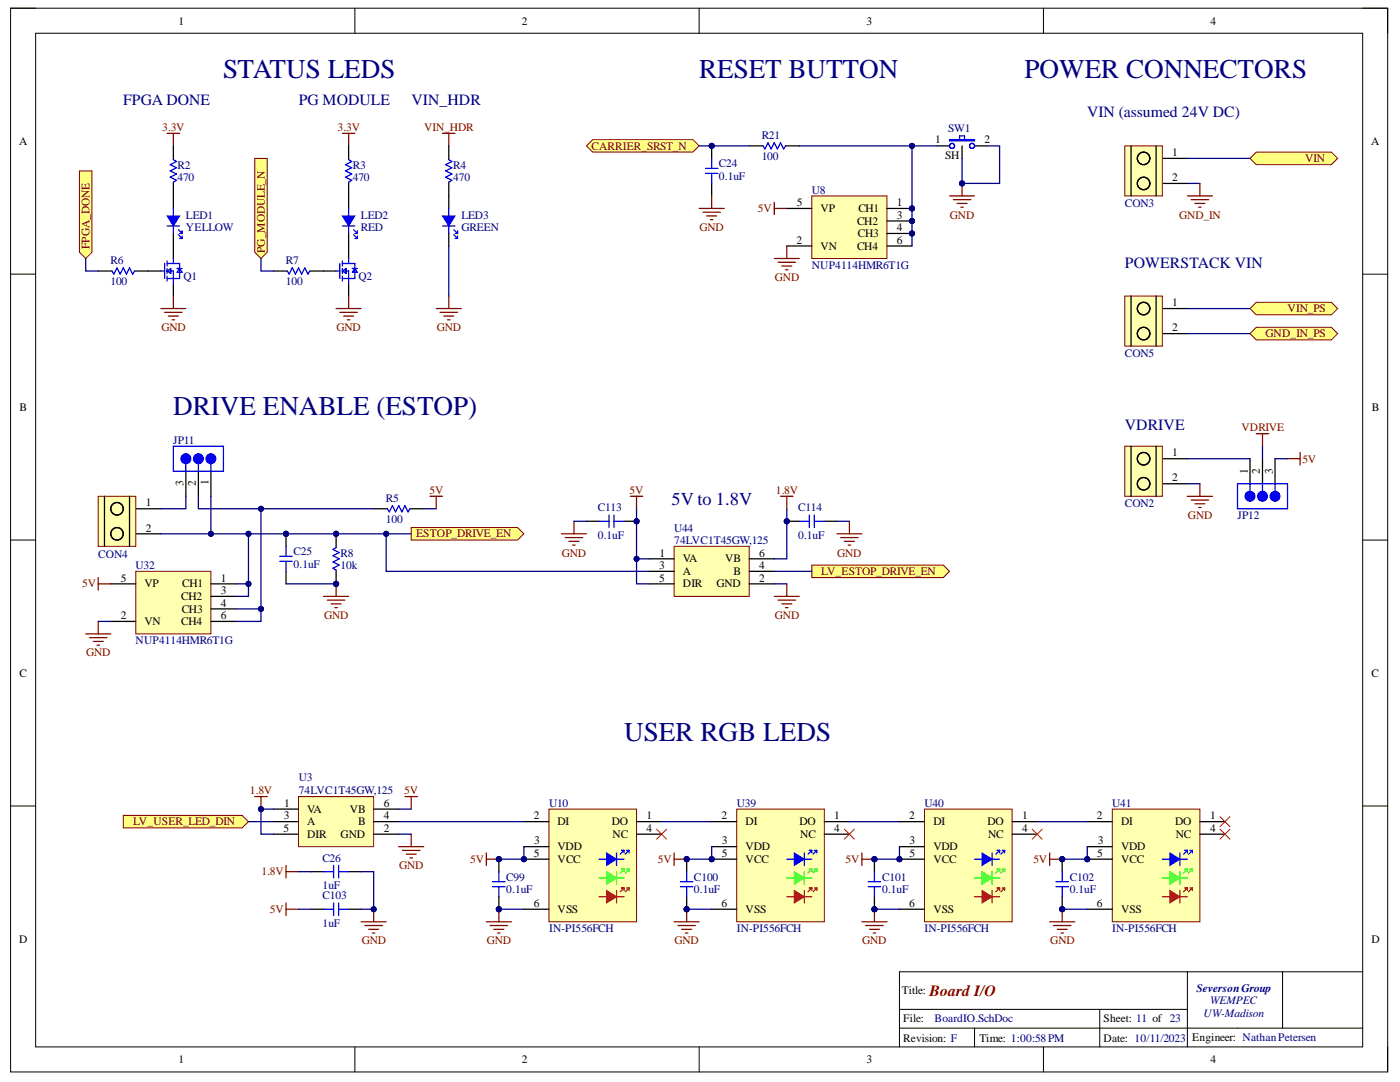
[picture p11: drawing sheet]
<svg xmlns="http://www.w3.org/2000/svg" width="279mm" height="216mm" viewBox="0 0 279 216" stroke-linecap="round" stroke-linejoin="round" font-family="sans-serif">
<defs><g id="words">
<g font-size="5.4" fill="#000080">
<text x="44.6" y="15.5">STATUS LEDS</text>
<text x="139.5" y="15.5">RESET BUTTON</text>
<text x="204.4" y="15.5">POWER CONNECTORS</text>
<text x="34.6" y="82.8">DRIVE ENABLE (ESTOP)</text>
<text x="124.5" y="147.8">USER RGB LEDS</text>
</g>
<text font-size="3.6" fill="#000080" x="134" y="100.7">5V to 1.8V</text>
<g font-size="3.1" fill="#000080">
<text x="24.6" y="21">FPGA DONE</text>
<text x="59.6" y="21">PG MODULE</text>
<text x="82.1" y="21">VIN_HDR</text>
<text x="217" y="23.4">VIN (assumed 24V DC)</text>
<text x="224.5" y="53.4">POWERSTACK VIN</text>
<text x="224.5" y="85.9">VDRIVE</text>
</g>
<text font-size="3.1" fill="#800000" x="185.5" y="198.7">Board I/O</text>
<g font-size="2.3">
<text x="35.6" y="4.9">1</text>
<text x="104.2" y="4.9">2</text>
<text x="172.9" y="4.9">3</text>
<text x="241.6" y="4.9">4</text>
<text x="3.8" y="28.9">A</text>
<text x="186.6" y="28.6">1</text>
<text x="196.5" y="28.6">2</text>
<text x="273.6" y="28.9">A</text>
<text x="188.6" y="31.7">SH</text>
<text x="234" y="31.1">1</text>
<text x="159" y="41.1">5</text>
<text x="179" y="41.1">1</text>
<text x="234" y="36.1">2</text>
<text x="163.8" y="42.3">VP</text>
<text x="171.1" y="44.9">CH2</text>
<text x="171.2" y="47.3">CH3</text>
<text x="171.3" y="42.3">CH1</text>
<text x="179" y="43.6">3</text>
<text x="179" y="46.1">4</text>
<text x="159" y="48.6">2</text>
<text x="163.8" y="49.9">VN</text>
<text x="171.1" y="49.9">CH4</text>
<text x="179" y="48.6">6</text>
<text x="234" y="61.1">1</text>
<text x="234" y="66.1">2</text>
<text x="3.9" y="82">B</text>
<text x="273.8" y="82">B</text>
<text x="234" y="91">1</text>
<text x="249" y="94.5" transform="rotate(-90 249 94.5)">1</text>
<text x="251.5" y="94.5" transform="rotate(-90 251.5 94.5)">2</text>
<text x="254" y="94.5" transform="rotate(-90 254 94.5)">3</text>
<text x="29.1" y="101">1</text>
<text x="36.6" y="96.9" transform="rotate(-90 36.6 96.9)">3</text>
<text x="39.1" y="97" transform="rotate(-90 39.1 97)">2</text>
<text x="41.6" y="96.9" transform="rotate(-90 41.6 96.9)">1</text>
<text x="234" y="96">2</text>
<text x="29.1" y="106.1">2</text>
<text x="131.6" y="113.5">3</text>
<text x="131.6" y="111.1">1</text>
<text x="136.3" y="112.2">VA</text>
<text x="144.8" y="112.2">VB</text>
<text x="151.5" y="111.1">6</text>
<text x="151.5" y="113.5">4</text>
<text x="24.1" y="116">5</text>
<text x="28.8" y="117.2">VP</text>
<text x="36.2" y="119.8">CH2</text>
<text x="36.4" y="117.2">CH1</text>
<text x="44.1" y="116">1</text>
<text x="44.1" y="118.5">3</text>
<text x="131.6" y="116">5</text>
<text x="136.3" y="114.8">A</text>
<text x="136.3" y="117.2">DIR</text>
<text x="143" y="117.2">GND</text>
<text x="146.4" y="114.8">B</text>
<text x="151.5" y="116">2</text>
<text x="24.1" y="123.5">2</text>
<text x="28.8" y="124.7">VN</text>
<text x="36.2" y="124.7">CH4</text>
<text x="36.3" y="122.3">CH3</text>
<text x="44.1" y="121">4</text>
<text x="44.1" y="123.5">6</text>
<text x="3.9" y="135.1">C</text>
<text x="273.7" y="135.1">C</text>
<text x="56.7" y="161">1</text>
<text x="76.6" y="161">6</text>
<text x="56.6" y="166">5</text>
<text x="56.7" y="163.4">3</text>
<text x="61.3" y="162.2">VA</text>
<text x="61.3" y="164.7">A</text>
<text x="61.3" y="167.2">DIR</text>
<text x="68" y="167.2">GND</text>
<text x="69.8" y="162.2">VB</text>
<text x="71.4" y="164.7">B</text>
<text x="76.6" y="163.4">4</text>
<text x="76.6" y="166">2</text>
<text x="106.5" y="163.4">2</text>
<text x="111.3" y="164.7">DI</text>
<text x="122.1" y="164.7">DO</text>
<text x="122.3" y="167.2">NC</text>
<text x="129" y="163.4">1</text>
<text x="129" y="166">4</text>
<text x="144" y="163.4">2</text>
<text x="148.8" y="164.7">DI</text>
<text x="159.6" y="164.7">DO</text>
<text x="159.7" y="167.2">NC</text>
<text x="166.5" y="163.4">1</text>
<text x="166.5" y="166">4</text>
<text x="181.5" y="163.4">2</text>
<text x="186.3" y="164.7">DI</text>
<text x="197.1" y="164.7">DO</text>
<text x="197.2" y="167.2">NC</text>
<text x="204" y="163.4">1</text>
<text x="204" y="166">4</text>
<text x="218.9" y="163.4">2</text>
<text x="223.7" y="164.7">DI</text>
<text x="234.5" y="164.7">DO</text>
<text x="234.6" y="167.2">NC</text>
<text x="241.5" y="163.4">1</text>
<text x="241.5" y="166">4</text>
<text x="106.5" y="171">5</text>
<text x="106.6" y="168.4">3</text>
<text x="111.3" y="169.7">VDD</text>
<text x="111.3" y="172.2">VCC</text>
<text x="144.1" y="168.4">3</text>
<text x="144.1" y="171">5</text>
<text x="148.8" y="169.7">VDD</text>
<text x="148.8" y="172.2">VCC</text>
<text x="181.5" y="168.4">3</text>
<text x="181.5" y="171">5</text>
<text x="186.3" y="169.7">VDD</text>
<text x="186.3" y="172.2">VCC</text>
<text x="219" y="171">5</text>
<text x="219.1" y="168.4">3</text>
<text x="223.7" y="169.7">VDD</text>
<text x="223.7" y="172.2">VCC</text>
<text x="106.5" y="180.9">6</text>
<text x="111.3" y="182.2">VSS</text>
<text x="144" y="180.9">6</text>
<text x="148.8" y="182.2">VSS</text>
<text x="181.5" y="180.9">6</text>
<text x="186.3" y="182.2">VSS</text>
<text x="218.9" y="180.9">6</text>
<text x="223.7" y="182.2">VSS</text>
<text x="3.8" y="188.1">D</text>
<text x="273.7" y="188.1">D</text>
<text x="180" y="198.4">Title:</text>
<text x="180.3" y="203.9">File:</text>
<text x="220.3" y="203.9">Sheet: 11 of 23</text>
<text x="180.3" y="207.9">Revision: F</text>
<text x="195.5" y="207.9">Time: 1:00:58PM</text>
<text x="220.3" y="207.9">Date: 10/11/2023</text>
<text x="237.9" y="207.6">Engineer: NathanPetersen</text>
<text x="35.6" y="212.1">1</text>
<text x="104.2" y="212.1">2</text>
<text x="172.9" y="212.1">3</text>
<text x="241.6" y="212.1">4</text>
</g>
<g font-size="2.3" fill="#800000">
<text x="32.4" y="26.1">3.3V</text>
<text x="67.4" y="26.1">3.3V</text>
<text x="84.6" y="26.1">VIN_HDR</text>
<text x="118" y="29.8">CARRIER_SRST_N</text>
<text x="260.5" y="32.4">VIN</text>
<text x="139.6" y="46.1">GND</text>
<text x="151.3" y="42.3">5V</text>
<text x="189.6" y="43.6">GND</text>
<text x="235.3" y="43.6">GND_IN</text>
<text x="17.8" y="49.7" transform="rotate(-90 17.8 49.7)">FPGA_DONE</text>
<text x="52.8" y="50.5" transform="rotate(-90 52.8 50.5)">PG_MODULE_N</text>
<text x="154.6" y="56.1">GND</text>
<text x="257" y="62.3">VIN_PS</text>
<text x="32.2" y="66.1">GND</text>
<text x="67.1" y="66.1">GND</text>
<text x="87.2" y="66.1">GND</text>
<text x="252.6" y="67.3">GND_IN_PS</text>
<text x="247.7" y="86">VDRIVE</text>
<text x="259.9" y="92.3">5V</text>
<text x="85.7" y="98.5">5V</text>
<text x="125.6" y="98.5">5V</text>
<text x="154.8" y="98.5">1.8V</text>
<text x="83" y="107.2">ESTOP_DRIVE_EN</text>
<text x="237.1" y="103.5">GND</text>
<text x="112.1" y="111.1">GND</text>
<text x="167.1" y="111.1">GND</text>
<text x="16.4" y="117.2">5V</text>
<text x="163.9" y="114.8">LV_ESTOP_DRIVE_EN</text>
<text x="64.7" y="123.5">GND</text>
<text x="154.6" y="123.5">GND</text>
<text x="17.2" y="131">GND</text>
<text x="49.9" y="158.5">1.8V</text>
<text x="80.7" y="158.5">5V</text>
<text x="26.5" y="164.7">LV_USER_LED_DIN</text>
<text x="79.6" y="173.4">GND</text>
<text x="93.9" y="172.2">5V</text>
<text x="131.3" y="172.2">5V</text>
<text x="168.8" y="172.2">5V</text>
<text x="206.2" y="172.2">5V</text>
<text x="52.2" y="174.7">1.8V</text>
<text x="53.9" y="182.2">5V</text>
<text x="72.2" y="188.5">GND</text>
<text x="97.2" y="188.5">GND</text>
<text x="134.6" y="188.5">GND</text>
<text x="172.1" y="188.5">GND</text>
<text x="209.6" y="188.5">GND</text>
</g>
<g font-size="2.3" fill="#000080">
<text x="152" y="27.7">R21</text>
<text x="189.2" y="26.4">SW1</text>
<text x="35.4" y="33.6">R2</text>
<text x="70.4" y="33.6">R3</text>
<text x="90.5" y="33.6">R4</text>
<text x="143.5" y="35.8">0.1uF</text>
<text x="143.5" y="33.4">C24</text>
<text x="152" y="32">100</text>
<text x="35.4" y="36.1">470</text>
<text x="70.4" y="36.1">470</text>
<text x="90.5" y="36.1">470</text>
<text x="162" y="38.6">U8</text>
<text x="224.5" y="41.3">CON3</text>
<text x="37.1" y="46.1">YELLOW</text>
<text x="37.1" y="43.6">LED1</text>
<text x="72" y="46.1">RED</text>
<text x="72" y="43.6">LED2</text>
<text x="92.1" y="46.1">GREEN</text>
<text x="92.1" y="43.6">LED3</text>
<text x="22.1" y="52.7">R6</text>
<text x="57.1" y="52.7">R7</text>
<text x="162" y="53.6">NUP4114HMR6T1G</text>
<text x="22.1" y="57">100</text>
<text x="36.6" y="55.9">Q1</text>
<text x="57.1" y="57">100</text>
<text x="71.5" y="55.9">Q2</text>
<text x="224.5" y="71.3">CON5</text>
<text x="34.6" y="88.6">JP11</text>
<text x="77" y="100.2">R5</text>
<text x="224.5" y="101.2">CON2</text>
<text x="77" y="104.4">100</text>
<text x="119.3" y="107.5">0.1uF</text>
<text x="119.3" y="102">C113</text>
<text x="134.5" y="106.1">U44</text>
<text x="159.3" y="107.5">0.1uF</text>
<text x="159.3" y="102">C114</text>
<text x="247" y="103.5">JP12</text>
<text x="19.6" y="111.3">CON4</text>
<text x="27.1" y="113.5">U32</text>
<text x="58.6" y="113.2">0.1uF</text>
<text x="58.6" y="110.8">C25</text>
<text x="68" y="113.5">10k</text>
<text x="68" y="111.1">R8</text>
<text x="134.5" y="108.5">74LVC1T45GW,125</text>
<text x="27.1" y="128.5">NUP4114HMR6T1G</text>
<text x="59.6" y="155.9">U3</text>
<text x="59.6" y="158.5">74LVC1T45GW,125</text>
<text x="109.6" y="161">U10</text>
<text x="147" y="161">U39</text>
<text x="184.5" y="161">U40</text>
<text x="222" y="161">U41</text>
<text x="64.3" y="172">C26</text>
<text x="64.3" y="177.5">1uF</text>
<text x="64.3" y="179.4">C103</text>
<text x="101" y="178.2">0.1uF</text>
<text x="101" y="175.7">C99</text>
<text x="138.5" y="178.2">0.1uF</text>
<text x="138.5" y="175.7">C100</text>
<text x="176" y="178.2">0.1uF</text>
<text x="176" y="175.7">C101</text>
<text x="213.5" y="178.2">0.1uF</text>
<text x="213.5" y="175.7">C102</text>
<text x="64.3" y="184.9">1uF</text>
<text x="109.6" y="185.9">IN-PI556FCH</text>
<text x="147" y="185.9">IN-PI556FCH</text>
<text x="184.5" y="185.9">IN-PI556FCH</text>
<text x="222" y="185.9">IN-PI556FCH</text>
<text x="238.8" y="197.9">SeversonGroup</text>
<text x="186.5" y="203.9">BoardIO.SchDoc</text>
<text x="240.2" y="202.9">UW-Madison</text>
<text x="241.5" y="200.4">WEMPEC</text>
</g>
</g></defs>
<path d="M2.1 1.6h274.8v212.3h-274.8z" fill="none" stroke="#000" stroke-width=".2"/>
<path d="M7.1 6.6h264.9v202.3h-264.9z" fill-rule="evenodd" fill="#fff"/>
<g fill="none" stroke="#000" stroke-width=".2">
<path d="M2.1 1.6h5M7.1 6.6h264.9v202.3h-264.9zM70.8 1.6v5M139.5 1.6v5M208.2 1.6v5M272 1.6h4.9v5M2.1 54.7h5M272 54.7h4.9M2.1 107.8h5M272 107.8h4.9M2.1 160.8h5M272 160.8h4.9"/>
<path d="M237 193.9v15M256 193.9v11.3M272 193.9h-92.5v15M70.8 208.9v5M139.5 208.9v5M179.5 201.4h57.5M179.5 205.2h92.5M194.5 205.2v3.7M208.2 208.9v5M219.5 201.4v7.5M276.9 208.9v5"/>
</g>
<path d="M33.3 26.6h2.5M34.6 26.6v2.5M34.6 59.1v2.5M32.1 61.6h5M32.8 62.3h3.5M33.6 63.1h2M34.3 63.8h.5" fill="none" stroke="#800000" stroke-width=".25"/>
<path d="M34.6 39.1v2.5M34.6 46.6v2.5" fill="none" stroke="#000" stroke-width=".25"/>
<path d="M33.3 43.1h2.5l-1.2 2z" fill="#00f"/>
<path d="M33.3 43.1h2.5l-1.2 2z" fill="none" stroke="#00f" stroke-width=".2"/>
<path d="M33.3 45.1h2.5M34.6 41.6v1.5M34.6 45.1v1.5M35.6 45.8l.7 .8M35.6 46.8l.7 .8M35.8 46.6h.5M35.8 47.6h.5M36.3 46.1v.5M36.3 47.1v.5" fill="none" stroke="#00f" stroke-width=".25"/>
<path d="M68.3 26.6h2.5M69.6 26.6v2.5M69.6 59.1v2.5M67.1 61.6h5M67.8 62.3h3.5M68.6 63.1h2M69.3 63.8h.5" fill="none" stroke="#800000" stroke-width=".25"/>
<path d="M69.6 39.1v2.5M69.6 46.6v2.5" fill="none" stroke="#000" stroke-width=".25"/>
<path d="M68.3 43.1h2.5l-1.2 2z" fill="#00f"/>
<path d="M68.3 43.1h2.5l-1.2 2z" fill="none" stroke="#00f" stroke-width=".2"/>
<path d="M68.3 45.1h2.5M69.6 41.6v1.5M69.6 45.1v1.5M70.6 45.8l.7 .8M70.6 46.8l.7 .8M70.8 46.6h.5M70.8 47.6h.5M71.3 46.1v.5M71.3 47.1v.5" fill="none" stroke="#00f" stroke-width=".25"/>
<path d="M88.3 26.6h2.5M89.6 26.6v2.5" fill="none" stroke="#800000" stroke-width=".25"/>
<path d="M89.6 39.1v2.5M89.6 46.6v2.5" fill="none" stroke="#000" stroke-width=".25"/>
<path d="M88.3 43.1h2.5l-1.2 2z" fill="#00f"/>
<path d="M88.3 43.1h2.5l-1.2 2z" fill="none" stroke="#00f" stroke-width=".2"/>
<path d="M88.3 45.1h2.5M89.6 41.6v1.5M89.6 45.1v1.5M90.6 45.8l.7 .8M90.6 46.8l.7 .8M90.8 46.6h.5M90.8 47.6h.5M91.3 46.1v.5M91.3 47.1v.5" fill="none" stroke="#00f" stroke-width=".25"/>
<path d="M89.6 59.1v2.5M87.1 61.6h5M87.8 62.3h3.5M88.6 63.1h2M89.3 63.8h.5" fill="none" stroke="#800000" stroke-width=".25"/>
<path d="M82.1 105.3h21.2l1.2 1.2-1.2 1.3h-21.2z" fill-rule="evenodd" fill="#ffff80"/>
<path d="M82.1 105.3h21.2l1.2 1.2-1.2 1.3h-21.2z" fill="none" stroke="#800000" stroke-width=".2"/>
<path d="M85.8 99h2.5M87.1 99v2.5" fill="none" stroke="#800000" stroke-width=".25"/>
<circle cx="57.1" cy="106.5" r=".5" fill="#000080"/>
<circle cx="57.1" cy="106.5" r=".5" fill="none" stroke="#000080" stroke-width=".2"/>
<path d="M57.1 106.5v2.5" fill="none" stroke="#000" stroke-width=".25"/>
<circle cx="57.1" cy="106.5" r=".5" fill="#000080"/>
<circle cx="57.1" cy="106.5" r=".5" fill="none" stroke="#000080" stroke-width=".2"/>
<path d="M57.1 114v2.5" fill="none" stroke="#000" stroke-width=".25"/>
<path d="M55.8 112h2.5M55.8 111h2.5M57.1 109v2M57.1 112v2" fill="none" stroke="#00f" stroke-width=".25"/>
<path d="M64.6 119h5M65.3 119.8h3.5M67.1 116.5v2.5M66.1 120.5h2M66.8 121.2h.5" fill="none" stroke="#800000" stroke-width=".25"/>
<circle cx="67.1" cy="116.5" r=".5" fill="#000080"/>
<circle cx="67.1" cy="116.5" r=".5" fill="none" stroke="#000080" stroke-width=".2"/>
<path d="M237 99h5M237.7 99.8h3.5M239.5 96.5v2.5M250.7 86.5h2.5M252 86.5v2.5M238.5 100.5h2M239.2 101.3h.5" fill="none" stroke="#800000" stroke-width=".25"/>
<circle cx="67.1" cy="116.5" r=".5" fill="#000080"/>
<circle cx="67.1" cy="116.5" r=".5" fill="none" stroke="#000080" stroke-width=".2"/>
<circle cx="67.1" cy="106.5" r=".5" fill="#000080"/>
<circle cx="67.1" cy="106.5" r=".5" fill="none" stroke="#000080" stroke-width=".2"/>
<path d="M67.1 113.8v2.7" fill="none" stroke="#000" stroke-width=".25"/>
<circle cx="67.1" cy="116.5" r=".5" fill="#000080"/>
<circle cx="67.1" cy="116.5" r=".5" fill="none" stroke="#000080" stroke-width=".2"/>
<path d="M67.1 106.5v2.8" fill="none" stroke="#000" stroke-width=".25"/>
<circle cx="67.1" cy="106.5" r=".5" fill="#000080"/>
<circle cx="67.1" cy="106.5" r=".5" fill="none" stroke="#000080" stroke-width=".2"/>
<path d="M67.1 109.3l-.6 .3 1.2 .7-1.2 .6 1.2 .6-1.2 .6 1.2 .7-1.2 .6 .6 .4M77.3 101.5l.4 .6 .6-1.2 .6 1.2 .7-1.2 .6 1.2 .6-1.2 .6 1.2 .4-.6" fill="none" stroke="#00f" stroke-width=".25"/>
<path d="M232 91.5h5M232 96.5h5M74.6 101.5h2.7M81.8 101.5h2.8" fill="none" stroke="#000" stroke-width=".25"/>
<path d="M224.5 89h7.5v10h-7.5z" fill-rule="evenodd" fill="#ffffb0"/>
<path d="M224.5 89h7.5v10h-7.5z" fill="none" stroke="#800000" stroke-width=".2"/>
<g fill="none" stroke="#000" stroke-width=".25">
<path d="M232 31.6h5M232 36.6h5M225.7 89v10M230.7 89v10"/>
<circle cx="228.2" cy="91.5" r="1.25"/>
<circle cx="228.2" cy="96.5" r="1.25"/>
</g>
<path d="M224.5 29.1h7.5v10h-7.5z" fill-rule="evenodd" fill="#ffffb0"/>
<path d="M224.5 29.1h7.5v10h-7.5z" fill="none" stroke="#800000" stroke-width=".2"/>
<g fill="none" stroke="#000" stroke-width=".25">
<path d="M225.7 29.1v10M230.7 29.1v10M27.1 101.5h5M27.1 106.5h5"/>
<circle cx="228.2" cy="36.6" r="1.25"/>
<circle cx="228.2" cy="31.6" r="1.25"/>
</g>
<path d="M19.6 99h7.5v10h-7.5z" fill-rule="evenodd" fill="#ffffb0"/>
<path d="M19.6 99h7.5v10h-7.5z" fill="none" stroke="#800000" stroke-width=".2"/>
<g fill="none" stroke="#000" stroke-width=".25">
<path d="M187 29.1h2.5M192 29.1v2.5M194.5 29.1h2.5M20.9 99v10M25.9 99v10"/>
<circle cx="23.4" cy="101.5" r="1.25"/>
<circle cx="23.4" cy="106.5" r="1.25"/>
</g>
<g fill="none" stroke="#00f" stroke-width=".25">
<path d="M189.5 27.9h5v.2h-5zM191.5 27.9v-.8h1v.8"/>
<circle cx="190" cy="29.1" r=".5"/>
<circle cx="194" cy="29.1" r=".5"/>
</g>
<path d="M117 29.1l1.3-1.2h20l1.2 1.2-1.2 1.3h-20z" fill-rule="evenodd" fill="#ffff80"/>
<path d="M117 29.1l1.3-1.2h20l1.2 1.2-1.2 1.3h-20z" fill="none" stroke="#800000" stroke-width=".2"/>
<circle cx="142" cy="29.1" r=".5" fill="#000080"/>
<circle cx="142" cy="29.1" r=".5" fill="none" stroke="#000080" stroke-width=".2"/>
<path d="M142 29.1v2.5" fill="none" stroke="#000" stroke-width=".25"/>
<circle cx="142" cy="29.1" r=".5" fill="#000080"/>
<circle cx="142" cy="29.1" r=".5" fill="none" stroke="#000080" stroke-width=".2"/>
<path d="M142 36.6v2.5" fill="none" stroke="#000" stroke-width=".25"/>
<path d="M140.8 34.6h2.5M140.8 33.6h2.5M142 31.6v2M142 34.6v2" fill="none" stroke="#00f" stroke-width=".25"/>
<path d="M189.5 39.1h5M190.3 39.8h3.5M192 36.6v2.5M191 40.6h2M191.7 41.3h.6" fill="none" stroke="#800000" stroke-width=".25"/>
<circle cx="192" cy="36.6" r=".5" fill="#000080"/>
<circle cx="192" cy="36.6" r=".5" fill="none" stroke="#000080" stroke-width=".2"/>
<path d="M15.9 34.1h2.5v16.2l-1.3 1.3-1.2-1.3z" fill-rule="evenodd" fill="#ffff80"/>
<path d="M15.9 34.1h2.5v16.2l-1.3 1.3-1.2-1.3z" fill="none" stroke="#800000" stroke-width=".2"/>
<path d="M50.8 31.6h2.5v18.7l-1.2 1.3-1.3-1.3z" fill-rule="evenodd" fill="#ffff80"/>
<path d="M50.8 31.6h2.5v18.7l-1.2 1.3-1.3-1.3z" fill="none" stroke="#800000" stroke-width=".2"/>
<g fill="none" stroke="#000" stroke-width=".25">
<path d="M34.6 29.1v2.8M34.6 36.3v2.8M69.6 29.1v2.8M69.6 36.3v2.8M89.6 29.1v2.8M89.6 36.3v2.8M19.6 54.1h2.8M26.9 54.1h5.2M34.6 49.1v2.5M34.6 56.6v2.5M54.6 54.1h2.7M61.8 54.1h5.3"/>
<path d="M69.6 49.1v2.5M69.6 56.6v2.5M232 61.6h5M232 66.6h5"/>
</g>
<g fill="none" stroke="#00f" stroke-width=".25">
<path d="M34.6 31.9l.6 .3-1.2 .7 1.2 .6-1.2 .6 1.2 .6-1.2 .6 1.2 .7-.6 .3M69.6 31.9l.6 .3-1.3 .7 1.3 .6-1.3 .6 1.3 .6-1.3 .6 1.3 .7-.6 .3M89.6 31.9l.6 .3-1.3 .7 1.3 .6-1.3 .6 1.3 .6-1.3 .6 1.3 .7-.6 .3M22.4 54.1l.3 .6 .7-1.2 .6 1.2 .6-1.2 .6 1.2 .7-1.2 .6 1.2 .4-.6M32.1 54.1h.7M32.8 52.6v3M33.3 52.6h2.5v3h-2.5M33.3 54.1h1.3v2.5M33.3 52.1v1M33.3 53.6v1M33.3 55.1v1M33.3 54.1l.8-.5v1z"/>
<path d="M34.6 51.6v1M35.3 53.6h1M35.8 53.6l.5 .7h-1zM57.3 54.1l.4 .6 .6-1.2 .7 1.2 .6-1.2 .6 1.2 .6-1.2 .7 1.2 .3-.6M67.1 54.1h.7M67.8 52.6v3M68.3 52.1v1M68.3 53.6v1M68.3 55.1v1M68.3 52.6h2.5v3h-2.5M68.3 54.1h1.3v2.5M68.3 54.1l.8-.5v1z"/>
<path d="M69.6 51.6v1M70.3 53.6h1M70.8 53.6l.5 .7h-1z"/>
</g>
<path d="M224.5 59.1h7.5v10h-7.5z" fill-rule="evenodd" fill="#ffffb0"/>
<path d="M224.5 59.1h7.5v10h-7.5z" fill="none" stroke="#800000" stroke-width=".2"/>
<g fill="none" stroke="#000" stroke-width=".25">
<path d="M225.7 59.1v10M230.7 59.1v10"/>
<circle cx="228.2" cy="66.6" r="1.25"/>
<circle cx="228.2" cy="61.6" r="1.25"/>
</g>
<path d="M27.1 114h15v12.5h-15z" fill-rule="evenodd" fill="#ffffb0"/>
<path d="M27.1 114h15v12.5h-15z" fill="none" stroke="#800000" stroke-width=".2"/>
<path d="M22.1 116.5h5M42.1 116.5h5M42.1 119h5M22.1 124h5M42.1 121.5h5M42.1 124h5" fill="none" stroke="#000" stroke-width=".25"/>
<path d="M19.6 115.3v2.5M19.6 116.5h2.5M17.1 126.5h5M17.9 127.2h3.5M18.6 128h2M19.4 128.7h.5M19.6 124v2.5" fill="none" stroke="#800000" stroke-width=".25"/>
<circle cx="104.6" cy="171.4" r=".5" fill="#000080"/>
<circle cx="104.6" cy="171.4" r=".5" fill="none" stroke="#000080" stroke-width=".2"/>
<path d="M109.5 161.4h17.5v22.5h-17.5z" fill-rule="evenodd" fill="#ffffb0"/>
<path d="M109.5 161.4h17.5v22.5h-17.5z" fill="none" stroke="#800000" stroke-width=".2"/>
<path d="M104.5 163.9h5M104.5 168.9h5M127 163.9h5M127 166.4h5" fill="none" stroke="#000" stroke-width=".25"/>
<path d="M121 173.9l2 1.3-2 1.2z" fill="#0f0"/>
<path d="M121 173.9l2 1.3-2 1.2z" fill="none" stroke="#0f0" stroke-width=".2"/>
<path d="M119.5 175.2h1.5M123 173.9v2.5M123 175.2h1.5M124 173.4h.5M124.5 173.4l-.7 .8M124.5 173.4v.5M125 173.4h.5M125.5 173.4l-.7 .8M125.5 173.4v.5" fill="none" stroke="#0f0" stroke-width=".25"/>
<path d="M121 177.7l2 1.2-2 1.3z" fill="#f00"/>
<path d="M121 177.7l2 1.2-2 1.3z" fill="none" stroke="#f00" stroke-width=".2"/>
<path d="M119.5 178.9h1.5M123 177.7v2.5M123 178.9h1.5M124 177.2h.5M124.5 177.2l-.7 .7M124.5 177.2v.5M125 177.2h.5M125.5 177.2l-.7 .7M125.5 177.2v.5" fill="none" stroke="#f00" stroke-width=".25"/>
<path d="M121 170.2l2 1.2-2 1.3z" fill="#00f"/>
<path d="M121 170.2l2 1.2-2 1.3z" fill="none" stroke="#00f" stroke-width=".2"/>
<path d="M119.5 171.4h1.5M123 171.4h1.5M123 170.2v2.5M124 169.7h.5M124.5 169.7l-.7 .7M124.5 169.7v.5M125 169.7h.5M125.5 169.7l-.7 .7M125.5 169.7v.5" fill="none" stroke="#00f" stroke-width=".25"/>
<path d="M104.5 171.4h5" fill="none" stroke="#000" stroke-width=".25"/>
<circle cx="104.6" cy="171.4" r=".5" fill="#000080"/>
<circle cx="104.6" cy="171.4" r=".5" fill="none" stroke="#000080" stroke-width=".2"/>
<path d="M104.5 181.4h5" fill="none" stroke="#000" stroke-width=".25"/>
<circle cx="99.6" cy="171.4" r=".5" fill="#000080"/>
<circle cx="99.6" cy="171.4" r=".5" fill="none" stroke="#000080" stroke-width=".2"/>
<circle cx="99.6" cy="181.4" r=".5" fill="#000080"/>
<circle cx="99.6" cy="181.4" r=".5" fill="none" stroke="#000080" stroke-width=".2"/>
<path d="M99.6 171.4v2.5" fill="none" stroke="#000" stroke-width=".25"/>
<circle cx="99.6" cy="171.4" r=".5" fill="#000080"/>
<circle cx="99.6" cy="171.4" r=".5" fill="none" stroke="#000080" stroke-width=".2"/>
<path d="M99.6 178.9v2.5" fill="none" stroke="#000" stroke-width=".25"/>
<circle cx="99.6" cy="181.4" r=".5" fill="#000080"/>
<circle cx="99.6" cy="181.4" r=".5" fill="none" stroke="#000080" stroke-width=".2"/>
<path d="M98.3 176.9h2.5M98.3 175.9h2.5M99.6 173.9v2M99.6 176.9v2" fill="none" stroke="#00f" stroke-width=".25"/>
<path d="M97.1 183.9h5M97.8 184.7h3.5M98.6 185.4h2M99.3 186.2h.5M99.6 181.4v2.5" fill="none" stroke="#800000" stroke-width=".25"/>
<circle cx="99.6" cy="181.4" r=".5" fill="#000080"/>
<circle cx="99.6" cy="181.4" r=".5" fill="none" stroke="#000080" stroke-width=".2"/>
<path d="M97.1 170.2v2.5M97.1 171.4h2.5" fill="none" stroke="#800000" stroke-width=".25"/>
<circle cx="99.6" cy="171.4" r=".5" fill="#000080"/>
<circle cx="99.6" cy="171.4" r=".5" fill="none" stroke="#000080" stroke-width=".2"/>
<path d="M131 165.4l2 2M133 165.4l-2 2" fill="none" stroke="#f00" stroke-width=".2"/>
<circle cx="142" cy="171.4" r=".5" fill="#000080"/>
<circle cx="142" cy="171.4" r=".5" fill="none" stroke="#000080" stroke-width=".2"/>
<path d="M147 161.4h17.5v22.5h-17.5z" fill-rule="evenodd" fill="#ffffb0"/>
<path d="M147 161.4h17.5v22.5h-17.5z" fill="none" stroke="#800000" stroke-width=".2"/>
<path d="M142 163.9h5M142 168.9h5M164.5 163.9h5M164.5 166.4h5" fill="none" stroke="#000" stroke-width=".25"/>
<path d="M158.5 173.9l2 1.3-2 1.2z" fill="#0f0"/>
<path d="M158.5 173.9l2 1.3-2 1.2z" fill="none" stroke="#0f0" stroke-width=".2"/>
<path d="M157 175.2h1.5M160.5 173.9v2.5M160.5 175.2h1.5M161.5 173.4h.5M162 173.4l-.7 .8M162 173.4v.5M162.5 173.4h.5M163 173.4l-.7 .8M163 173.4v.5" fill="none" stroke="#0f0" stroke-width=".25"/>
<path d="M158.5 177.7l2 1.2-2 1.3z" fill="#f00"/>
<path d="M158.5 177.7l2 1.2-2 1.3z" fill="none" stroke="#f00" stroke-width=".2"/>
<path d="M157 178.9h1.5M160.5 177.7v2.5M160.5 178.9h1.5M161.5 177.2h.5M162 177.2l-.7 .7M162 177.2v.5M162.5 177.2h.5M163 177.2l-.7 .7M163 177.2v.5" fill="none" stroke="#f00" stroke-width=".25"/>
<path d="M158.5 170.2l2 1.2-2 1.3z" fill="#00f"/>
<path d="M158.5 170.2l2 1.2-2 1.3z" fill="none" stroke="#00f" stroke-width=".2"/>
<path d="M157 171.4h1.5M160.5 171.4h1.5M160.5 170.2v2.5M161.5 169.7h.5M162 169.7l-.7 .7M162 169.7v.5M162.5 169.7h.5M163 169.7l-.7 .7M163 169.7v.5" fill="none" stroke="#00f" stroke-width=".25"/>
<path d="M142 171.4h5" fill="none" stroke="#000" stroke-width=".25"/>
<circle cx="142" cy="171.4" r=".5" fill="#000080"/>
<circle cx="142" cy="171.4" r=".5" fill="none" stroke="#000080" stroke-width=".2"/>
<path d="M142 181.4h5" fill="none" stroke="#000" stroke-width=".25"/>
<circle cx="137" cy="171.4" r=".5" fill="#000080"/>
<circle cx="137" cy="171.4" r=".5" fill="none" stroke="#000080" stroke-width=".2"/>
<circle cx="137" cy="181.4" r=".5" fill="#000080"/>
<circle cx="137" cy="181.4" r=".5" fill="none" stroke="#000080" stroke-width=".2"/>
<path d="M137 171.4v2.5" fill="none" stroke="#000" stroke-width=".25"/>
<circle cx="137" cy="171.4" r=".5" fill="#000080"/>
<circle cx="137" cy="171.4" r=".5" fill="none" stroke="#000080" stroke-width=".2"/>
<path d="M137 178.9v2.5" fill="none" stroke="#000" stroke-width=".25"/>
<circle cx="137" cy="181.4" r=".5" fill="#000080"/>
<circle cx="137" cy="181.4" r=".5" fill="none" stroke="#000080" stroke-width=".2"/>
<path d="M135.8 176.9h2.5M135.8 175.9h2.5M137 173.9v2M137 176.9v2" fill="none" stroke="#00f" stroke-width=".25"/>
<path d="M134.5 183.9h5M135.3 184.7h3.5M136 185.4h2M136.8 186.2h.5M137 181.4v2.5" fill="none" stroke="#800000" stroke-width=".25"/>
<circle cx="137" cy="181.4" r=".5" fill="#000080"/>
<circle cx="137" cy="181.4" r=".5" fill="none" stroke="#000080" stroke-width=".2"/>
<path d="M134.5 170.2v2.5M134.5 171.4h2.5" fill="none" stroke="#800000" stroke-width=".25"/>
<circle cx="137" cy="171.4" r=".5" fill="#000080"/>
<circle cx="137" cy="171.4" r=".5" fill="none" stroke="#000080" stroke-width=".2"/>
<path d="M168.5 165.4l2 2M170.5 165.4l-2 2" fill="none" stroke="#f00" stroke-width=".2"/>
<circle cx="179.5" cy="171.4" r=".5" fill="#000080"/>
<circle cx="179.5" cy="171.4" r=".5" fill="none" stroke="#000080" stroke-width=".2"/>
<path d="M184.5 161.4h17.5v22.5h-17.5z" fill-rule="evenodd" fill="#ffffb0"/>
<path d="M184.5 161.4h17.5v22.5h-17.5z" fill="none" stroke="#800000" stroke-width=".2"/>
<path d="M179.5 164h5M179.5 168.9h5M202 164h5M202 166.4h5" fill="none" stroke="#000" stroke-width=".25"/>
<path d="M196 173.9l2 1.3-2 1.2z" fill="#0f0"/>
<path d="M196 173.9l2 1.3-2 1.2z" fill="none" stroke="#0f0" stroke-width=".2"/>
<path d="M194.5 175.2h1.5M198 173.9v2.5M198 175.2h1.5M199 173.4h.5M199.5 173.4l-.8 .8M199.5 173.4v.5M200 173.4h.5M200.5 173.4l-.8 .8M200.5 173.4v.5" fill="none" stroke="#0f0" stroke-width=".25"/>
<path d="M196 177.7l2 1.2-2 1.3z" fill="#f00"/>
<path d="M196 177.7l2 1.2-2 1.3z" fill="none" stroke="#f00" stroke-width=".2"/>
<path d="M194.5 178.9h1.5M198 177.7v2.5M198 178.9h1.5M199 177.2h.5M199.5 177.2l-.8 .7M199.5 177.2v.5M200 177.2h.5M200.5 177.2l-.8 .7M200.5 177.2v.5" fill="none" stroke="#f00" stroke-width=".25"/>
<path d="M196 170.2l2 1.2-2 1.3z" fill="#00f"/>
<path d="M196 170.2l2 1.2-2 1.3z" fill="none" stroke="#00f" stroke-width=".2"/>
<path d="M194.5 171.4h1.5M198 170.2v2.5M198 171.4h1.5M199 169.7h.5M199.5 169.7l-.8 .7M199.5 169.7v.5M200 169.7h.5M200.5 169.7l-.8 .7M200.5 169.7v.5" fill="none" stroke="#00f" stroke-width=".25"/>
<path d="M179.5 171.4h5" fill="none" stroke="#000" stroke-width=".25"/>
<circle cx="179.5" cy="171.4" r=".5" fill="#000080"/>
<circle cx="179.5" cy="171.4" r=".5" fill="none" stroke="#000080" stroke-width=".2"/>
<path d="M179.5 181.4h5" fill="none" stroke="#000" stroke-width=".25"/>
<circle cx="174.5" cy="171.4" r=".5" fill="#000080"/>
<circle cx="174.5" cy="171.4" r=".5" fill="none" stroke="#000080" stroke-width=".2"/>
<circle cx="174.5" cy="181.4" r=".5" fill="#000080"/>
<circle cx="174.5" cy="181.4" r=".5" fill="none" stroke="#000080" stroke-width=".2"/>
<path d="M174.5 171.4v2.5" fill="none" stroke="#000" stroke-width=".25"/>
<circle cx="174.5" cy="171.4" r=".5" fill="#000080"/>
<circle cx="174.5" cy="171.4" r=".5" fill="none" stroke="#000080" stroke-width=".2"/>
<path d="M174.5 178.9v2.5" fill="none" stroke="#000" stroke-width=".25"/>
<circle cx="174.5" cy="181.4" r=".5" fill="#000080"/>
<circle cx="174.5" cy="181.4" r=".5" fill="none" stroke="#000080" stroke-width=".2"/>
<path d="M173.3 176.9h2.5M173.3 175.9h2.5M174.5 173.9v2M174.5 176.9v2" fill="none" stroke="#00f" stroke-width=".25"/>
<path d="M172 183.9h5M172.8 184.7h3.5M173.5 185.4h2M174.3 186.2h.5M174.5 181.4v2.5" fill="none" stroke="#800000" stroke-width=".25"/>
<circle cx="174.5" cy="181.4" r=".5" fill="#000080"/>
<circle cx="174.5" cy="181.4" r=".5" fill="none" stroke="#000080" stroke-width=".2"/>
<path d="M172 170.2v2.5M172 171.4h2.5" fill="none" stroke="#800000" stroke-width=".25"/>
<circle cx="174.5" cy="171.4" r=".5" fill="#000080"/>
<circle cx="174.5" cy="171.4" r=".5" fill="none" stroke="#000080" stroke-width=".2"/>
<path d="M206 165.5l2 1.9M208 165.5l-2 1.9" fill="none" stroke="#f00" stroke-width=".2"/>
<circle cx="217" cy="171.4" r=".5" fill="#000080"/>
<circle cx="217" cy="171.4" r=".5" fill="none" stroke="#000080" stroke-width=".2"/>
<path d="M222 161.4h17.5v22.5h-17.5z" fill-rule="evenodd" fill="#ffffb0"/>
<path d="M222 161.4h17.5v22.5h-17.5z" fill="none" stroke="#800000" stroke-width=".2"/>
<path d="M217 164h5M217 168.9h5M239.5 164h5M239.5 166.4h5" fill="none" stroke="#000" stroke-width=".25"/>
<path d="M233.5 173.9l2 1.3-2 1.2z" fill="#0f0"/>
<path d="M233.5 173.9l2 1.3-2 1.2z" fill="none" stroke="#0f0" stroke-width=".2"/>
<path d="M232 175.2h1.5M235.5 173.9v2.5M235.5 175.2h1.5M236.5 173.4h.5M237 173.4l-.8 .8M237 173.4v.5M237.5 173.4h.5M238 173.4l-.8 .8M238 173.4v.5" fill="none" stroke="#0f0" stroke-width=".25"/>
<path d="M233.5 177.7l2 1.2-2 1.3z" fill="#f00"/>
<path d="M233.5 177.7l2 1.2-2 1.3z" fill="none" stroke="#f00" stroke-width=".2"/>
<path d="M232 178.9h1.5M235.5 177.7v2.5M235.5 178.9h1.5M236.5 177.2h.5M237 177.2l-.8 .7M237 177.2v.5M237.5 177.2h.5M238 177.2l-.8 .7M238 177.2v.5" fill="none" stroke="#f00" stroke-width=".25"/>
<path d="M233.5 170.2l2 1.2-2 1.3z" fill="#00f"/>
<path d="M233.5 170.2l2 1.2-2 1.3z" fill="none" stroke="#00f" stroke-width=".2"/>
<path d="M232 171.4h1.5M235.5 170.2v2.5M235.5 171.4h1.5M236.5 169.7h.5M237 169.7l-.8 .7M237 169.7v.5M237.5 169.7h.5M238 169.7l-.8 .7M238 169.7v.5" fill="none" stroke="#00f" stroke-width=".25"/>
<path d="M217 171.4h5" fill="none" stroke="#000" stroke-width=".25"/>
<circle cx="217" cy="171.4" r=".5" fill="#000080"/>
<circle cx="217" cy="171.4" r=".5" fill="none" stroke="#000080" stroke-width=".2"/>
<path d="M217 181.4h5" fill="none" stroke="#000" stroke-width=".25"/>
<circle cx="212" cy="171.4" r=".5" fill="#000080"/>
<circle cx="212" cy="171.4" r=".5" fill="none" stroke="#000080" stroke-width=".2"/>
<circle cx="212" cy="181.4" r=".5" fill="#000080"/>
<circle cx="212" cy="181.4" r=".5" fill="none" stroke="#000080" stroke-width=".2"/>
<path d="M212 171.4v2.5" fill="none" stroke="#000" stroke-width=".25"/>
<circle cx="212" cy="171.4" r=".5" fill="#000080"/>
<circle cx="212" cy="171.4" r=".5" fill="none" stroke="#000080" stroke-width=".2"/>
<path d="M212 178.9v2.5" fill="none" stroke="#000" stroke-width=".25"/>
<circle cx="212" cy="181.4" r=".5" fill="#000080"/>
<circle cx="212" cy="181.4" r=".5" fill="none" stroke="#000080" stroke-width=".2"/>
<path d="M210.7 176.9h2.5M210.7 175.9h2.5M212 173.9v2M212 176.9v2" fill="none" stroke="#00f" stroke-width=".25"/>
<path d="M209.5 183.9h5M210.2 184.7h3.5M211 185.4h2M211.7 186.2h.5M212 181.4v2.5" fill="none" stroke="#800000" stroke-width=".25"/>
<circle cx="212" cy="181.4" r=".5" fill="#000080"/>
<circle cx="212" cy="181.4" r=".5" fill="none" stroke="#000080" stroke-width=".2"/>
<path d="M209.5 170.2v2.5M209.5 171.4h2.5" fill="none" stroke="#800000" stroke-width=".25"/>
<circle cx="212" cy="171.4" r=".5" fill="#000080"/>
<circle cx="212" cy="171.4" r=".5" fill="none" stroke="#000080" stroke-width=".2"/>
<path d="M243.5 165.5l2 1.9M243.5 162.9l2 2M245.5 165.5l-2 1.9M245.5 162.9l-2 2" fill="none" stroke="#f00" stroke-width=".2"/>
<path d="M24.6 162.7h23.7l1.3 1.2-1.3 1.3h-23.7z" fill-rule="evenodd" fill="#ffff80"/>
<path d="M24.6 162.7h23.7l1.3 1.2-1.3 1.3h-23.7z" fill="none" stroke="#800000" stroke-width=".2"/>
<path d="M50.8 159h2.5M52.1 159v2.4M80.8 159h2.5M82.1 159v2.4" fill="none" stroke="#800000" stroke-width=".25"/>
<circle cx="52.1" cy="161.5" r=".5" fill="#000080"/>
<circle cx="52.1" cy="161.5" r=".5" fill="none" stroke="#000080" stroke-width=".2"/>
<path d="M79.6 168.9h5M80.3 169.7h3.5M81.1 170.4h2M81.8 171.2h.5M82.1 166.4v2.5M72.1 183.9h5M72.8 184.7h3.5M73.6 185.4h2M74.3 186.2h.5M74.6 181.4v2.5" fill="none" stroke="#800000" stroke-width=".25"/>
<path d="M62.1 173.9h2.5M69.6 173.9h2.5M62.1 181.4h2.5M69.6 181.4h2.5" fill="none" stroke="#000" stroke-width=".25"/>
<path d="M64.6 173.9h2M66.6 172.7v2.5M67.6 172.7v2.5M67.6 173.9h2M64.6 181.4h2M66.6 180.2v2.5M67.6 180.2v2.5M67.6 181.4h2" fill="none" stroke="#00f" stroke-width=".25"/>
<circle cx="74.6" cy="181.4" r=".5" fill="#000080"/>
<circle cx="74.6" cy="181.4" r=".5" fill="none" stroke="#000080" stroke-width=".2"/>
<path d="M57.1 172.7v2.5M57.1 173.9h2.5M57.1 180.2v2.5M57.1 181.4h2.5" fill="none" stroke="#800000" stroke-width=".25"/>
<path d="M59.6 159h15v9.9h-15z" fill-rule="evenodd" fill="#ffffb0"/>
<path d="M59.6 159h15v9.9h-15z" fill="none" stroke="#800000" stroke-width=".2"/>
<path d="M249.5 91.5v5M252 91.5v5M54.6 161.4h5M54.6 163.9h5M54.6 166.4h5M74.6 161.4h5M74.6 163.9h5M74.6 166.4h5" fill="none" stroke="#000" stroke-width=".25"/>
<path d="M247 96.5h10v5h-10zM249.5 96.5v2.5M252 96.5v2.5" fill="none" stroke="#00f" stroke-width=".25"/>
<circle cx="252" cy="99" r="1" fill="#00f"/>
<circle cx="252" cy="99" r="1" fill="none" stroke="#00f" stroke-width=".2"/>
<circle cx="249.5" cy="99" r="1" fill="#00f"/>
<circle cx="249.5" cy="99" r="1" fill="none" stroke="#00f" stroke-width=".2"/>
<path d="M254.5 91.5v5" fill="none" stroke="#000" stroke-width=".25"/>
<path d="M254.5 96.5v2.5" fill="none" stroke="#00f" stroke-width=".25"/>
<circle cx="254.5" cy="99" r="1" fill="#00f"/>
<circle cx="254.5" cy="99" r="1" fill="none" stroke="#00f" stroke-width=".2"/>
<path d="M257 91.5h2.5M259.5 90.3v2.5" fill="none" stroke="#800000" stroke-width=".25"/>
<path d="M39.6 94v5M42.1 94v5" fill="none" stroke="#000" stroke-width=".25"/>
<path d="M34.6 89h10v5h-10zM39.6 91.5v2.5M42.1 91.5v2.5" fill="none" stroke="#00f" stroke-width=".25"/>
<circle cx="39.6" cy="91.5" r="1" fill="#00f"/>
<circle cx="39.6" cy="91.5" r="1" fill="none" stroke="#00f" stroke-width=".2"/>
<circle cx="42.1" cy="91.5" r="1" fill="#00f"/>
<circle cx="42.1" cy="91.5" r="1" fill="none" stroke="#00f" stroke-width=".2"/>
<path d="M37.1 94v5" fill="none" stroke="#000" stroke-width=".25"/>
<path d="M37.1 91.5v2.5" fill="none" stroke="#00f" stroke-width=".25"/>
<circle cx="37.1" cy="91.5" r="1" fill="#00f"/>
<circle cx="37.1" cy="91.5" r="1" fill="none" stroke="#00f" stroke-width=".2"/>
<g fill="none" stroke="#800000" stroke-width=".25">
<path d="M125.8 99h2.5M127 99v2.5M155.8 99h2.5M157 99v2.5M112 106.5h5M112.8 107.3h3.5M113.5 108h2M114.3 108.8h.5M114.5 104v2.5M154.5 119h5M155.3 119.8h3.5M157 116.5v2.5"/>
<path d="M156 120.5h2M156.8 121.2h.5"/>
</g>
<path d="M134.5 109h15v10h-15z" fill-rule="evenodd" fill="#ffffb0"/>
<path d="M134.5 109h15v10h-15z" fill="none" stroke="#800000" stroke-width=".2"/>
<path d="M129.5 111.5h5M129.5 114h5M129.5 116.5h5M149.5 111.5h5M149.5 114h5M149.5 116.5h5" fill="none" stroke="#000" stroke-width=".25"/>
<path d="M167 106.5h5M167.8 107.3h3.5M168.5 108h2M169.3 108.8h.5M169.5 104v2.5" fill="none" stroke="#800000" stroke-width=".25"/>
<circle cx="157" cy="104" r=".5" fill="#000080"/>
<circle cx="157" cy="104" r=".5" fill="none" stroke="#000080" stroke-width=".2"/>
<path d="M157 104h2.5M164.5 104h2.5" fill="none" stroke="#000" stroke-width=".25"/>
<circle cx="157" cy="104" r=".5" fill="#000080"/>
<circle cx="157" cy="104" r=".5" fill="none" stroke="#000080" stroke-width=".2"/>
<path d="M159.5 104h2M161.5 102.8v2.5M162.5 102.8v2.5M162.5 104h2" fill="none" stroke="#00f" stroke-width=".25"/>
<circle cx="127" cy="104" r=".5" fill="#000080"/>
<circle cx="127" cy="104" r=".5" fill="none" stroke="#000080" stroke-width=".2"/>
<path d="M124.5 104h2.5" fill="none" stroke="#000" stroke-width=".25"/>
<circle cx="127" cy="104" r=".5" fill="#000080"/>
<circle cx="127" cy="104" r=".5" fill="none" stroke="#000080" stroke-width=".2"/>
<path d="M117 104h2.5" fill="none" stroke="#000" stroke-width=".25"/>
<path d="M119.5 104h2M121.5 102.8v2.5M122.5 102.8v2.5M122.5 104h2" fill="none" stroke="#00f" stroke-width=".25"/>
<path d="M162 112.8h26.3l1.2 1.2-1.2 1.3h-26.3z" fill-rule="evenodd" fill="#ffff80"/>
<path d="M162 112.8h26.3l1.2 1.2-1.2 1.3h-26.3z" fill="none" stroke="#800000" stroke-width=".2"/>
<circle cx="182" cy="41.6" r=".5" fill="#000080"/>
<circle cx="182" cy="41.6" r=".5" fill="none" stroke="#000080" stroke-width=".2"/>
<circle cx="182" cy="44.1" r=".5" fill="#000080"/>
<circle cx="182" cy="44.1" r=".5" fill="none" stroke="#000080" stroke-width=".2"/>
<circle cx="182" cy="46.6" r=".5" fill="#000080"/>
<circle cx="182" cy="46.6" r=".5" fill="none" stroke="#000080" stroke-width=".2"/>
<path d="M162 39.1h15v12.5h-15z" fill-rule="evenodd" fill="#ffffb0"/>
<path d="M162 39.1h15v12.5h-15z" fill="none" stroke="#800000" stroke-width=".2"/>
<path d="M177 41.6h5" fill="none" stroke="#000" stroke-width=".25"/>
<circle cx="182" cy="41.6" r=".5" fill="#000080"/>
<circle cx="182" cy="41.6" r=".5" fill="none" stroke="#000080" stroke-width=".2"/>
<path d="M177 44.1h5" fill="none" stroke="#000" stroke-width=".25"/>
<circle cx="182" cy="44.1" r=".5" fill="#000080"/>
<circle cx="182" cy="44.1" r=".5" fill="none" stroke="#000080" stroke-width=".2"/>
<path d="M177 46.6h5" fill="none" stroke="#000" stroke-width=".25"/>
<circle cx="182" cy="46.6" r=".5" fill="#000080"/>
<circle cx="182" cy="46.6" r=".5" fill="none" stroke="#000080" stroke-width=".2"/>
<path d="M149.5 29.1h2.8M156.8 29.1h2.7M157 49.1h5M157 41.6h5M177 49.1h5" fill="none" stroke="#000" stroke-width=".25"/>
<path d="M142 39.1v2.5M139.5 41.6h5M140.3 42.3h3.5M141 43.1h2M141.8 43.8h.5M154.5 40.3v2.5M154.5 41.6h2.5M154.5 51.6h5M155.3 52.3h3.5M156 53.1h2M156.8 53.8h.5M157 49.1v2.5" fill="none" stroke="#800000" stroke-width=".25"/>
<path d="M152.3 29.1l.3 .6 .7-1.2 .6 1.2 .6-1.2 .6 1.2 .7-1.2 .6 1.2 .4-.6" fill="none" stroke="#00f" stroke-width=".25"/>
<path d="M89.6 49.1v10M237 96.5h2.5M57.1 116.5h10M84.6 101.5h2.5" fill="none" stroke="#000080" stroke-width=".25"/>
<circle cx="67.1" cy="116.5" r=".5" fill="#000080"/>
<circle cx="67.1" cy="116.5" r=".5" fill="none" stroke="#000080" stroke-width=".2"/>
<path d="M197 29.1h2.5v7.5h-7.5" fill="none" stroke="#000080" stroke-width=".25"/>
<circle cx="192" cy="36.6" r=".5" fill="#000080"/>
<circle cx="192" cy="36.6" r=".5" fill="none" stroke="#000080" stroke-width=".2"/>
<path d="M17.1 51.6v2.5h2.5M52.1 51.6v2.5h2.5M49.6 106.5v10h-2.5M19.6 124h2.5" fill="none" stroke="#000080" stroke-width=".25"/>
<circle cx="49.6" cy="106.5" r=".5" fill="#000080"/>
<circle cx="49.6" cy="106.5" r=".5" fill="none" stroke="#000080" stroke-width=".2"/>
<circle cx="49.6" cy="116.5" r=".5" fill="#000080"/>
<circle cx="49.6" cy="116.5" r=".5" fill="none" stroke="#000080" stroke-width=".2"/>
<path d="M49.6 116.5v2.5h-2.5" fill="none" stroke="#000080" stroke-width=".25"/>
<circle cx="49.6" cy="116.5" r=".5" fill="#000080"/>
<circle cx="49.6" cy="116.5" r=".5" fill="none" stroke="#000080" stroke-width=".2"/>
<path d="M52.1 121.5v2.5h-5" fill="none" stroke="#000080" stroke-width=".25"/>
<circle cx="52.1" cy="121.5" r=".5" fill="#000080"/>
<circle cx="52.1" cy="121.5" r=".5" fill="none" stroke="#000080" stroke-width=".2"/>
<path d="M99.6 181.4h4.9" fill="none" stroke="#000080" stroke-width=".25"/>
<circle cx="99.6" cy="181.4" r=".5" fill="#000080"/>
<circle cx="99.6" cy="181.4" r=".5" fill="none" stroke="#000080" stroke-width=".2"/>
<path d="M104.5 168.9v2.5h-4.9" fill="none" stroke="#000080" stroke-width=".25"/>
<circle cx="104.6" cy="171.4" r=".5" fill="#000080"/>
<circle cx="104.6" cy="171.4" r=".5" fill="none" stroke="#000080" stroke-width=".2"/>
<circle cx="99.6" cy="171.4" r=".5" fill="#000080"/>
<circle cx="99.6" cy="171.4" r=".5" fill="none" stroke="#000080" stroke-width=".2"/>
<path d="M137 181.4h5" fill="none" stroke="#000080" stroke-width=".25"/>
<circle cx="137" cy="181.4" r=".5" fill="#000080"/>
<circle cx="137" cy="181.4" r=".5" fill="none" stroke="#000080" stroke-width=".2"/>
<path d="M142 168.9v2.5h-5" fill="none" stroke="#000080" stroke-width=".25"/>
<circle cx="142" cy="171.4" r=".5" fill="#000080"/>
<circle cx="142" cy="171.4" r=".5" fill="none" stroke="#000080" stroke-width=".2"/>
<circle cx="137" cy="171.4" r=".5" fill="#000080"/>
<circle cx="137" cy="171.4" r=".5" fill="none" stroke="#000080" stroke-width=".2"/>
<path d="M132 163.9h10M174.5 181.4h5" fill="none" stroke="#000080" stroke-width=".25"/>
<circle cx="174.5" cy="181.4" r=".5" fill="#000080"/>
<circle cx="174.5" cy="181.4" r=".5" fill="none" stroke="#000080" stroke-width=".2"/>
<path d="M179.5 168.9v2.5h-5" fill="none" stroke="#000080" stroke-width=".25"/>
<circle cx="179.5" cy="171.4" r=".5" fill="#000080"/>
<circle cx="179.5" cy="171.4" r=".5" fill="none" stroke="#000080" stroke-width=".2"/>
<circle cx="174.5" cy="171.4" r=".5" fill="#000080"/>
<circle cx="174.5" cy="171.4" r=".5" fill="none" stroke="#000080" stroke-width=".2"/>
<path d="M169.5 164h10M212 181.4h5" fill="none" stroke="#000080" stroke-width=".25"/>
<circle cx="212" cy="181.4" r=".5" fill="#000080"/>
<circle cx="212" cy="181.4" r=".5" fill="none" stroke="#000080" stroke-width=".2"/>
<path d="M217 168.9v2.5h-5" fill="none" stroke="#000080" stroke-width=".25"/>
<circle cx="217" cy="171.4" r=".5" fill="#000080"/>
<circle cx="217" cy="171.4" r=".5" fill="none" stroke="#000080" stroke-width=".2"/>
<circle cx="212" cy="171.4" r=".5" fill="#000080"/>
<circle cx="212" cy="171.4" r=".5" fill="none" stroke="#000080" stroke-width=".2"/>
<path d="M49.6 163.9h5M54.6 161.4h-2.5v5h2.5M79.6 161.4h2.5M79.6 166.4h2.5M207 164h10" fill="none" stroke="#000080" stroke-width=".25"/>
<circle cx="52.1" cy="161.5" r=".5" fill="#000080"/>
<circle cx="52.1" cy="161.5" r=".5" fill="none" stroke="#000080" stroke-width=".2"/>
<path d="M72.1 173.9h2.5v7.5h-2.5M79.6 163.9h24.9" fill="none" stroke="#000080" stroke-width=".25"/>
<circle cx="74.6" cy="181.4" r=".5" fill="#000080"/>
<circle cx="74.6" cy="181.4" r=".5" fill="none" stroke="#000080" stroke-width=".2"/>
<path d="M237 91.5h12.5M252 89v2.5M254.5 91.5h2.5M74.6 101.5h-22.5v20h-5M59.6 173.9h2.5M59.6 181.4h2.5" fill="none" stroke="#000080" stroke-width=".25"/>
<circle cx="52.1" cy="101.5" r=".5" fill="#000080"/>
<circle cx="52.1" cy="101.5" r=".5" fill="none" stroke="#000080" stroke-width=".2"/>
<circle cx="52.1" cy="121.5" r=".5" fill="#000080"/>
<circle cx="52.1" cy="121.5" r=".5" fill="none" stroke="#000080" stroke-width=".2"/>
<path d="M37.1 99v2.5h-5M39.6 99v2.5h12.5" fill="none" stroke="#000080" stroke-width=".25"/>
<circle cx="52.1" cy="101.5" r=".5" fill="#000080"/>
<circle cx="52.1" cy="101.5" r=".5" fill="none" stroke="#000080" stroke-width=".2"/>
<path d="M42.1 99v7.5" fill="none" stroke="#000080" stroke-width=".25"/>
<circle cx="42.1" cy="106.5" r=".5" fill="#000080"/>
<circle cx="42.1" cy="106.5" r=".5" fill="none" stroke="#000080" stroke-width=".2"/>
<path d="M127 111.5h2.5" fill="none" stroke="#000080" stroke-width=".25"/>
<circle cx="127" cy="111.5" r=".5" fill="#000080"/>
<circle cx="127" cy="111.5" r=".5" fill="none" stroke="#000080" stroke-width=".2"/>
<path d="M157 101.5v10h-2.5" fill="none" stroke="#000080" stroke-width=".25"/>
<circle cx="157" cy="104" r=".5" fill="#000080"/>
<circle cx="157" cy="104" r=".5" fill="none" stroke="#000080" stroke-width=".2"/>
<path d="M114.5 104h2.5M127 101.5v15h2.5M154.5 116.5h2.5M154.5 114h7.5M167 104h2.5" fill="none" stroke="#000080" stroke-width=".25"/>
<circle cx="127" cy="104" r=".5" fill="#000080"/>
<circle cx="127" cy="104" r=".5" fill="none" stroke="#000080" stroke-width=".2"/>
<circle cx="127" cy="111.5" r=".5" fill="#000080"/>
<circle cx="127" cy="111.5" r=".5" fill="none" stroke="#000080" stroke-width=".2"/>
<path d="M77.1 106.5v7.5h52.4" fill="none" stroke="#000080" stroke-width=".25"/>
<circle cx="77.1" cy="106.5" r=".5" fill="#000080"/>
<circle cx="77.1" cy="106.5" r=".5" fill="none" stroke="#000080" stroke-width=".2"/>
<path d="M32.1 106.5h50" fill="none" stroke="#000080" stroke-width=".25"/>
<circle cx="77.1" cy="106.5" r=".5" fill="#000080"/>
<circle cx="77.1" cy="106.5" r=".5" fill="none" stroke="#000080" stroke-width=".2"/>
<circle cx="67.1" cy="106.5" r=".5" fill="#000080"/>
<circle cx="67.1" cy="106.5" r=".5" fill="none" stroke="#000080" stroke-width=".2"/>
<circle cx="57.1" cy="106.5" r=".5" fill="#000080"/>
<circle cx="57.1" cy="106.5" r=".5" fill="none" stroke="#000080" stroke-width=".2"/>
<circle cx="49.6" cy="106.5" r=".5" fill="#000080"/>
<circle cx="49.6" cy="106.5" r=".5" fill="none" stroke="#000080" stroke-width=".2"/>
<circle cx="42.1" cy="106.5" r=".5" fill="#000080"/>
<circle cx="42.1" cy="106.5" r=".5" fill="none" stroke="#000080" stroke-width=".2"/>
<path d="M192 31.6v5" fill="none" stroke="#000080" stroke-width=".25"/>
<circle cx="192" cy="36.6" r=".5" fill="#000080"/>
<circle cx="192" cy="36.6" r=".5" fill="none" stroke="#000080" stroke-width=".2"/>
<path d="M139.5 29.1h10" fill="none" stroke="#000080" stroke-width=".25"/>
<circle cx="142" cy="29.1" r=".5" fill="#000080"/>
<circle cx="142" cy="29.1" r=".5" fill="none" stroke="#000080" stroke-width=".2"/>
<path d="M182 29.1v20" fill="none" stroke="#000080" stroke-width=".25"/>
<circle cx="182" cy="46.6" r=".5" fill="#000080"/>
<circle cx="182" cy="46.6" r=".5" fill="none" stroke="#000080" stroke-width=".2"/>
<circle cx="182" cy="44.1" r=".5" fill="#000080"/>
<circle cx="182" cy="44.1" r=".5" fill="none" stroke="#000080" stroke-width=".2"/>
<circle cx="182" cy="41.6" r=".5" fill="#000080"/>
<circle cx="182" cy="41.6" r=".5" fill="none" stroke="#000080" stroke-width=".2"/>
<circle cx="182" cy="29.1" r=".5" fill="#000080"/>
<circle cx="182" cy="29.1" r=".5" fill="none" stroke="#000080" stroke-width=".2"/>
<path d="M159.5 29.1h27.5" fill="none" stroke="#000080" stroke-width=".25"/>
<circle cx="182" cy="29.1" r=".5" fill="#000080"/>
<circle cx="182" cy="29.1" r=".5" fill="none" stroke="#000080" stroke-width=".2"/>
<path d="M249.5 31.6l1.2-1.2h15l1.3 1.2-1.3 1.3h-15z" fill-rule="evenodd" fill="#ffff80"/>
<path d="M249.5 31.6l1.2-1.2h15l1.3 1.2-1.3 1.3h-15z" fill="none" stroke="#800000" stroke-width=".2"/>
<path d="M249.5 61.6l1.2-1.3h15l1.3 1.3-1.3 1.2h-15z" fill-rule="evenodd" fill="#ffff80"/>
<path d="M249.5 61.6l1.2-1.3h15l1.3 1.3-1.3 1.2h-15z" fill="none" stroke="#800000" stroke-width=".2"/>
<path d="M250.7 65.3h15l1.3 1.3-1.3 1.2h-15l-1.2-1.2z" fill-rule="evenodd" fill="#ffff80"/>
<path d="M250.7 65.3h15l1.3 1.3-1.3 1.2h-15l-1.2-1.2z" fill="none" stroke="#800000" stroke-width=".2"/>
<path d="M237 31.6h12.5M237 36.6h2.5M237 61.6h12.5M237 66.6h12.5" fill="none" stroke="#000080" stroke-width=".25"/>
<path d="M237 39.1h5M237.7 39.8h3.5M239.5 36.6v2.5M238.5 40.6h2M239.2 41.3h.5" fill="none" stroke="#800000" stroke-width=".25"/>
<use href="#words"/>
</svg>
